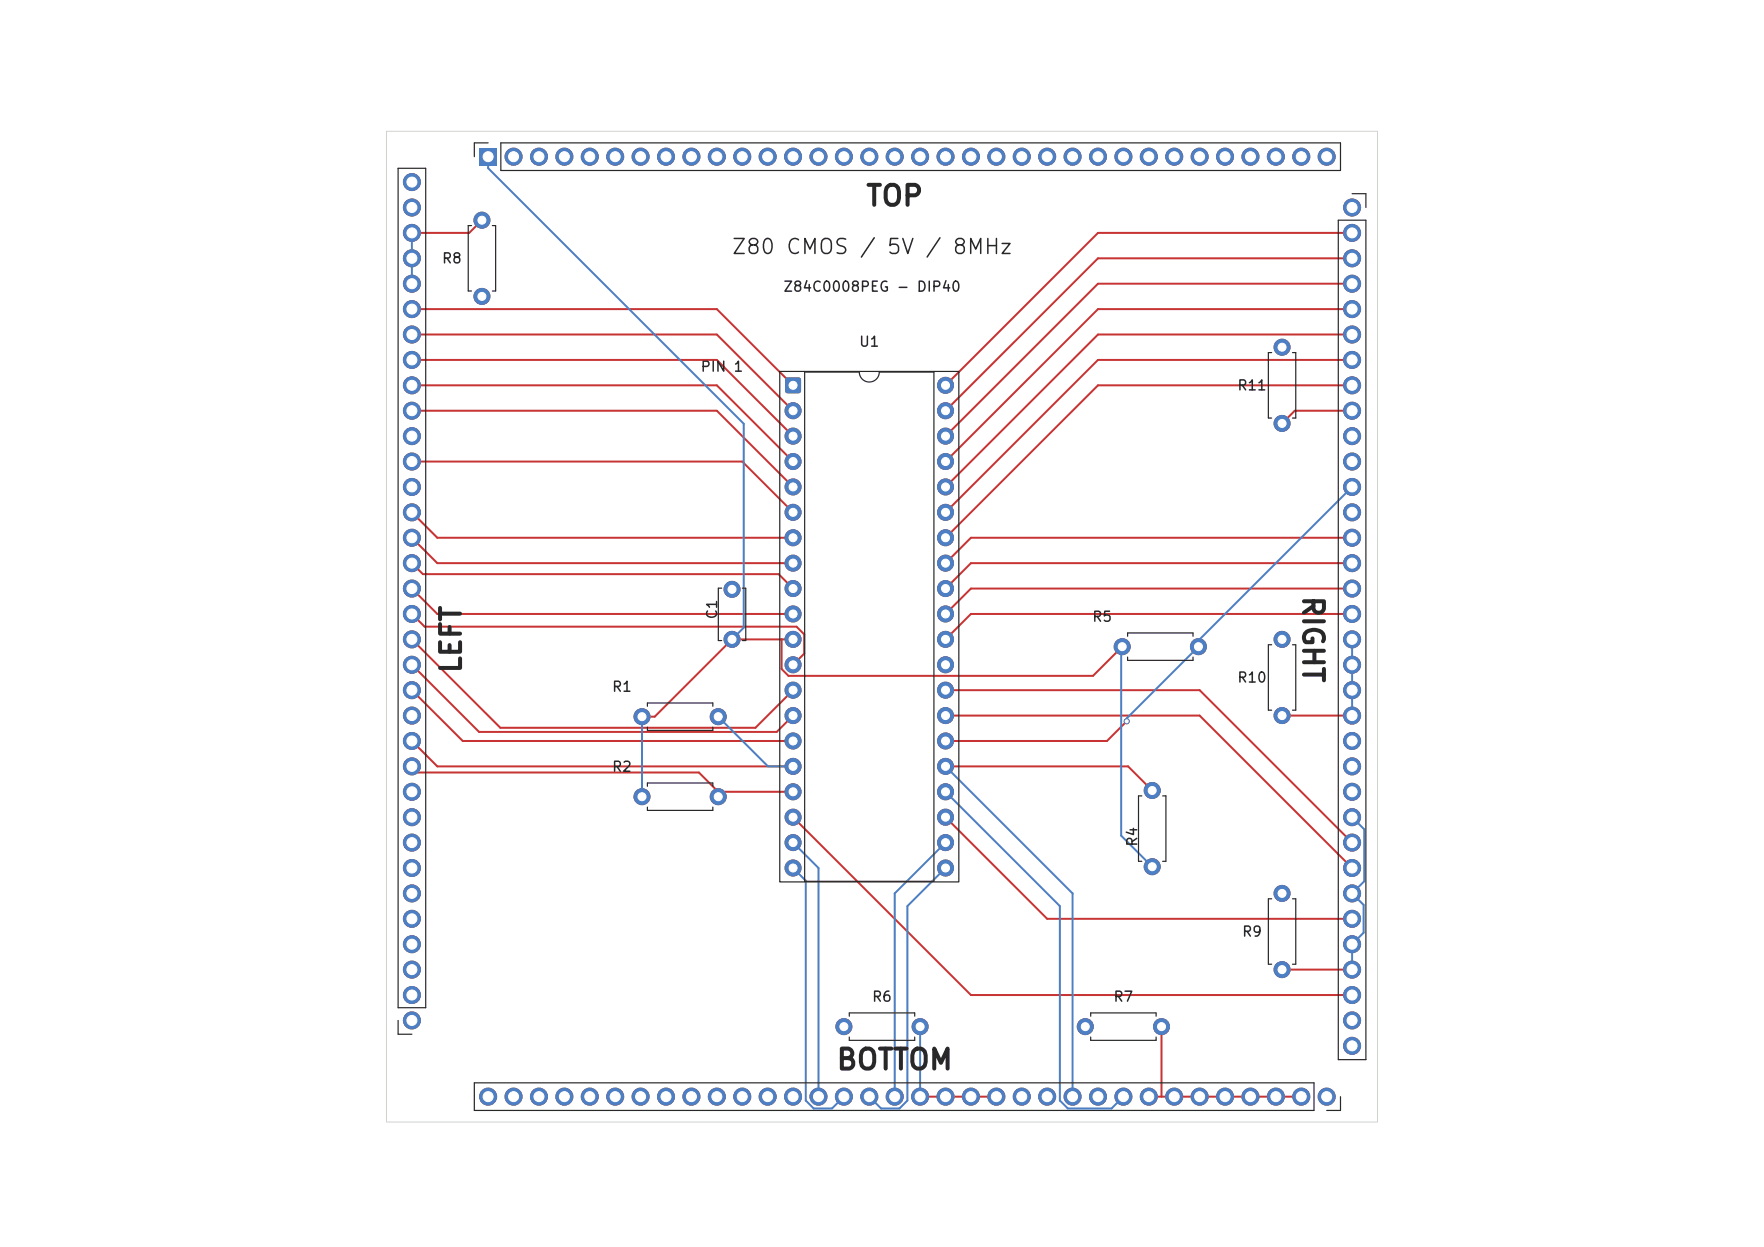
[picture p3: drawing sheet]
<svg xmlns="http://www.w3.org/2000/svg" width="297mm" height="210mm" viewBox="0 0 297 210" stroke-linecap="round" stroke-linejoin="round" font-family="sans-serif">
<defs><g id="words">
<g font-size="3.4" fill="#282828">
<text x="145.6" y="35.5">TOP</text>
<text x="218.5" y="100.1" transform="rotate(90 218.5 100.1)">RIGHT</text>
<text x="78.5" y="113.6" transform="rotate(-90 78.5 113.6)">LEFT</text>
<text x="140.6" y="181">BOTTOM</text>
</g>
<text font-size="2.5" fill="#282828" x="123" y="43.5">Z80 CMOS / 5V / 8MHz</text>
<g font-size="1.7" fill="#282828">
<text x="74.3" y="44.8">R8</text>
<text x="131.7" y="49.5">Z84C0008PEG - DIP40</text>
<text x="144.5" y="58.8">U1</text>
<text x="117.8" y="63">PIN 1</text>
<text x="208.2" y="66.2">R11</text>
<text x="121.2" y="104.4" transform="rotate(-90 121.2 104.4)">C1</text>
<text x="183.8" y="105.1">R5</text>
<text x="102.9" y="116.9">R1</text>
<text x="208.2" y="115.4">R10</text>
<text x="102.9" y="130.4">R2</text>
<text x="191.9" y="142.7" transform="rotate(-90 191.9 142.7)">R4</text>
<text x="209" y="158.2">R9</text>
<text x="146.7" y="169.1">R6</text>
<text x="187.3" y="169.1">R7</text>
</g>
</g></defs>
<g fill="#c83434" stroke="#c83434" stroke-width=".17">
<circle cx="215.9" cy="71.3" r="1.35"/>
<circle cx="215.9" cy="58.5" r="1.35"/>
<circle cx="188.9" cy="108.9" r="1.35"/>
<circle cx="201.8" cy="108.9" r="1.35"/>
<circle cx="108.1" cy="120.7" r="1.35"/>
<circle cx="120.9" cy="120.7" r="1.35"/>
<circle cx="108.1" cy="134.2" r="1.35"/>
<circle cx="120.9" cy="134.2" r="1.35"/>
<circle cx="194" cy="146" r="1.35"/>
<circle cx="194" cy="133.1" r="1.35"/>
<circle cx="215.9" cy="163.3" r="1.35"/>
<circle cx="215.9" cy="150.5" r="1.35"/>
<circle cx="154.9" cy="172.9" r="1.35"/>
<circle cx="142.1" cy="172.9" r="1.35"/>
<circle cx="81.1" cy="37.1" r="1.35"/>
<circle cx="81.1" cy="49.9" r="1.35"/>
<circle cx="215.9" cy="120.5" r="1.35"/>
<circle cx="215.9" cy="107.7" r="1.35"/>
<circle cx="195.6" cy="172.9" r="1.35"/>
<circle cx="182.7" cy="172.9" r="1.35"/>
<circle cx="123.3" cy="107.7" r="1.35"/>
<circle cx="123.3" cy="99.3" r="1.35"/>
</g>
<path d="M132.3 63.7l.3-.2h1.9l.3 .2 .1 .3v1.8l-.1 .3-.3 .1h-1.9l-.3-.1-.1-.3v-1.8z" fill="#c83434"/>
<g fill="#c83434" stroke="#c83434" stroke-width=".17">
<circle cx="133.5" cy="69.2" r="1.35"/>
<circle cx="133.5" cy="73.4" r="1.35"/>
<circle cx="133.5" cy="77.7" r="1.35"/>
<circle cx="133.5" cy="82" r="1.35"/>
<circle cx="133.5" cy="86.3" r="1.35"/>
<circle cx="133.5" cy="90.6" r="1.35"/>
<circle cx="133.5" cy="94.8" r="1.35"/>
<circle cx="133.5" cy="99.1" r="1.35"/>
<circle cx="133.5" cy="103.4" r="1.35"/>
<circle cx="133.5" cy="107.7" r="1.35"/>
<circle cx="133.5" cy="112" r="1.35"/>
<circle cx="133.5" cy="116.2" r="1.35"/>
<circle cx="133.5" cy="120.5" r="1.35"/>
<circle cx="133.5" cy="124.8" r="1.35"/>
<circle cx="133.5" cy="129.1" r="1.35"/>
<circle cx="133.5" cy="133.3" r="1.35"/>
<circle cx="133.5" cy="137.6" r="1.35"/>
<circle cx="133.5" cy="141.9" r="1.35"/>
<circle cx="133.5" cy="146.2" r="1.35"/>
<circle cx="159.2" cy="146.2" r="1.35"/>
<circle cx="159.2" cy="141.9" r="1.35"/>
<circle cx="159.2" cy="137.6" r="1.35"/>
<circle cx="159.2" cy="133.3" r="1.35"/>
<circle cx="159.2" cy="129.1" r="1.35"/>
<circle cx="159.2" cy="124.8" r="1.35"/>
<circle cx="159.2" cy="120.5" r="1.35"/>
<circle cx="159.2" cy="116.2" r="1.35"/>
<circle cx="159.2" cy="112" r="1.35"/>
<circle cx="159.2" cy="107.7" r="1.35"/>
<circle cx="159.2" cy="103.4" r="1.35"/>
<circle cx="159.2" cy="99.1" r="1.35"/>
<circle cx="159.2" cy="94.8" r="1.35"/>
<circle cx="159.2" cy="90.6" r="1.35"/>
<circle cx="159.2" cy="86.3" r="1.35"/>
<circle cx="159.2" cy="82" r="1.35"/>
<circle cx="159.2" cy="77.7" r="1.35"/>
<circle cx="159.2" cy="73.4" r="1.35"/>
<circle cx="159.2" cy="69.2" r="1.35"/>
<circle cx="159.2" cy="64.9" r="1.35"/>
</g>
<path d="M80.8 25h2.8v2.8h-2.8z" fill="#c83434"/>
<g fill="#c83434" stroke="#c83434" stroke-width=".17">
<circle cx="86.5" cy="26.4" r="1.43"/>
<circle cx="90.7" cy="26.4" r="1.43"/>
<circle cx="95" cy="26.4" r="1.43"/>
<circle cx="99.3" cy="26.4" r="1.43"/>
<circle cx="103.6" cy="26.4" r="1.43"/>
<circle cx="107.9" cy="26.4" r="1.43"/>
<circle cx="112.1" cy="26.4" r="1.43"/>
<circle cx="116.4" cy="26.4" r="1.43"/>
<circle cx="120.7" cy="26.4" r="1.43"/>
<circle cx="125" cy="26.4" r="1.43"/>
<circle cx="129.2" cy="26.4" r="1.43"/>
<circle cx="133.5" cy="26.4" r="1.43"/>
<circle cx="137.8" cy="26.4" r="1.43"/>
<circle cx="142.1" cy="26.4" r="1.43"/>
<circle cx="146.4" cy="26.4" r="1.43"/>
<circle cx="150.6" cy="26.4" r="1.43"/>
<circle cx="154.9" cy="26.4" r="1.43"/>
<circle cx="159.2" cy="26.4" r="1.43"/>
<circle cx="163.5" cy="26.4" r="1.43"/>
<circle cx="167.8" cy="26.4" r="1.43"/>
<circle cx="172" cy="26.4" r="1.43"/>
<circle cx="176.3" cy="26.4" r="1.43"/>
<circle cx="180.6" cy="26.4" r="1.43"/>
<circle cx="184.9" cy="26.4" r="1.43"/>
<circle cx="189.1" cy="26.4" r="1.43"/>
<circle cx="193.4" cy="26.4" r="1.43"/>
<circle cx="197.7" cy="26.4" r="1.43"/>
<circle cx="202" cy="26.4" r="1.43"/>
<circle cx="206.3" cy="26.4" r="1.43"/>
<circle cx="210.5" cy="26.4" r="1.43"/>
<circle cx="214.8" cy="26.4" r="1.43"/>
<circle cx="219.1" cy="26.4" r="1.43"/>
<circle cx="223.4" cy="26.4" r="1.43"/>
<circle cx="227.7" cy="34.9" r="1.43"/>
<circle cx="227.7" cy="39.2" r="1.43"/>
<circle cx="227.7" cy="43.5" r="1.43"/>
<circle cx="227.7" cy="47.8" r="1.43"/>
<circle cx="227.7" cy="52.1" r="1.43"/>
<circle cx="227.7" cy="56.3" r="1.43"/>
<circle cx="227.7" cy="60.6" r="1.43"/>
<circle cx="227.7" cy="64.9" r="1.43"/>
<circle cx="227.7" cy="69.2" r="1.43"/>
<circle cx="227.7" cy="73.4" r="1.43"/>
<circle cx="227.7" cy="77.7" r="1.43"/>
<circle cx="227.7" cy="82" r="1.43"/>
<circle cx="227.7" cy="86.3" r="1.43"/>
<circle cx="227.7" cy="90.6" r="1.43"/>
<circle cx="227.7" cy="94.8" r="1.43"/>
<circle cx="227.7" cy="99.1" r="1.43"/>
<circle cx="227.7" cy="103.4" r="1.43"/>
<circle cx="227.7" cy="107.7" r="1.43"/>
<circle cx="227.7" cy="112" r="1.43"/>
<circle cx="227.7" cy="116.2" r="1.43"/>
<circle cx="227.7" cy="120.5" r="1.43"/>
<circle cx="227.7" cy="124.8" r="1.43"/>
<circle cx="227.7" cy="129.1" r="1.43"/>
<circle cx="227.7" cy="133.3" r="1.43"/>
<circle cx="227.7" cy="137.6" r="1.43"/>
<circle cx="227.7" cy="141.9" r="1.43"/>
<circle cx="227.7" cy="146.2" r="1.43"/>
<circle cx="227.7" cy="150.5" r="1.43"/>
<circle cx="227.7" cy="154.7" r="1.43"/>
<circle cx="227.7" cy="159" r="1.43"/>
<circle cx="227.7" cy="163.3" r="1.43"/>
<circle cx="227.7" cy="167.6" r="1.43"/>
<circle cx="227.7" cy="171.9" r="1.43"/>
<circle cx="227.7" cy="176.1" r="1.43"/>
<circle cx="223.4" cy="184.7" r="1.43"/>
<circle cx="219.1" cy="184.7" r="1.43"/>
<circle cx="214.8" cy="184.7" r="1.43"/>
<circle cx="210.5" cy="184.7" r="1.43"/>
<circle cx="206.3" cy="184.7" r="1.43"/>
<circle cx="202" cy="184.7" r="1.43"/>
<circle cx="197.7" cy="184.7" r="1.43"/>
<circle cx="193.4" cy="184.7" r="1.43"/>
<circle cx="189.1" cy="184.7" r="1.43"/>
<circle cx="184.9" cy="184.7" r="1.43"/>
<circle cx="180.6" cy="184.7" r="1.43"/>
<circle cx="176.3" cy="184.7" r="1.43"/>
<circle cx="172" cy="184.7" r="1.43"/>
<circle cx="167.8" cy="184.7" r="1.43"/>
<circle cx="163.5" cy="184.7" r="1.43"/>
<circle cx="159.2" cy="184.7" r="1.43"/>
<circle cx="154.9" cy="184.7" r="1.43"/>
<circle cx="150.6" cy="184.7" r="1.43"/>
<circle cx="146.4" cy="184.7" r="1.43"/>
<circle cx="142.1" cy="184.7" r="1.43"/>
<circle cx="137.8" cy="184.7" r="1.43"/>
<circle cx="133.5" cy="184.7" r="1.43"/>
<circle cx="129.2" cy="184.7" r="1.43"/>
<circle cx="125" cy="184.7" r="1.43"/>
<circle cx="120.7" cy="184.7" r="1.43"/>
<circle cx="116.4" cy="184.7" r="1.43"/>
<circle cx="112.1" cy="184.7" r="1.43"/>
<circle cx="107.9" cy="184.7" r="1.43"/>
<circle cx="103.6" cy="184.7" r="1.43"/>
<circle cx="99.3" cy="184.7" r="1.43"/>
<circle cx="95" cy="184.7" r="1.43"/>
<circle cx="90.7" cy="184.7" r="1.43"/>
<circle cx="86.5" cy="184.7" r="1.43"/>
<circle cx="82.2" cy="184.7" r="1.43"/>
<circle cx="69.4" cy="171.9" r="1.43"/>
<circle cx="69.4" cy="167.6" r="1.43"/>
<circle cx="69.4" cy="163.3" r="1.43"/>
<circle cx="69.4" cy="159" r="1.43"/>
<circle cx="69.4" cy="154.7" r="1.43"/>
<circle cx="69.4" cy="150.5" r="1.43"/>
<circle cx="69.4" cy="146.2" r="1.43"/>
<circle cx="69.4" cy="141.9" r="1.43"/>
<circle cx="69.4" cy="137.6" r="1.43"/>
<circle cx="69.4" cy="133.3" r="1.43"/>
<circle cx="69.4" cy="129.1" r="1.43"/>
<circle cx="69.4" cy="124.8" r="1.43"/>
<circle cx="69.4" cy="120.5" r="1.43"/>
<circle cx="69.4" cy="116.2" r="1.43"/>
<circle cx="69.4" cy="112" r="1.43"/>
<circle cx="69.4" cy="107.7" r="1.43"/>
<circle cx="69.4" cy="103.4" r="1.43"/>
<circle cx="69.4" cy="99.1" r="1.43"/>
<circle cx="69.4" cy="94.8" r="1.43"/>
<circle cx="69.4" cy="90.6" r="1.43"/>
<circle cx="69.4" cy="86.3" r="1.43"/>
<circle cx="69.4" cy="82" r="1.43"/>
<circle cx="69.4" cy="77.7" r="1.43"/>
<circle cx="69.4" cy="73.4" r="1.43"/>
<circle cx="69.4" cy="69.2" r="1.43"/>
<circle cx="69.4" cy="64.9" r="1.43"/>
<circle cx="69.4" cy="60.6" r="1.43"/>
<circle cx="69.4" cy="56.3" r="1.43"/>
<circle cx="69.4" cy="52.1" r="1.43"/>
<circle cx="69.4" cy="47.8" r="1.43"/>
<circle cx="69.4" cy="43.5" r="1.43"/>
<circle cx="69.4" cy="39.2" r="1.43"/>
<circle cx="69.4" cy="34.9" r="1.43"/>
<circle cx="69.4" cy="30.7" r="1.43"/>
<circle cx="189.7" cy="121.5" r=".42"/>
</g>
<g fill="none" stroke="#c83434" stroke-width=".34">
<path d="M81.1 37.1l-2.1 2.1h-9.6M227.7 39.2h-42.8l-25.7 25.7M69.4 52.1h51.3l12.8 12.8M69.4 56.3h51.3l12.8 12.9M227.7 52.1h-42.8l-25.7 25.6M227.7 56.3h-42.8l-25.7 25.7M227.7 47.8h-42.8l-25.7 25.6M227.7 43.5h-42.8l-25.7 25.7M69.4 69.2h51.3l12.8 12.8M69.4 60.6h51.3l12.8 12.8M69.4 64.9h51.3l12.8 12.8M69.4 77.7h55.6l8.5 8.6"/>
<path d="M227.7 69.2h-9.7l-2.1 2.1M227.7 60.6h-42.8l-25.7 25.7M227.7 64.9h-42.8l-25.7 25.7M69.4 86.3l4.2 4.3h59.9M69.4 90.6l4.2 4.2h59.9M69.4 94.8l1.8 1.9h59.9l2.4 2.4M69.4 99.1l4.2 4.3h59.9M227.7 90.6h-64.2l-4.3 4.2M227.7 94.8h-64.2l-4.3 4.3M227.7 99.1h-64.2l-4.3 4.3M69.4 116.2l8.5 8.6h55.6M69.4 103.4l2.1 2.1h62.6l1.3 1.3v3.3l-1.9 1.9"/>
<path d="M69.4 107.7l14.8 14.9h43l6.3-6.4M69.4 112l11.3 11.3h50.1l2.7-2.8M131.6 107.7v5l1.2 1.1h51.2l4.9-4.9M133.5 107.7h-10.2l-13.1 13h-2.1M159.2 116.2h42.8l25.7 25.7M227.7 103.4h-64.2l-4.3 4.3M69.4 124.8l4.2 4.3h59.9M69.4 129.1l1 1h47.3l3.2 3.2M120.9 133.3h12.6M120.9 133.3v.9M133.5 137.6l30 30h64.2M159.2 129.1h30.7l4.1 4"/>
<path d="M159.2 120.5h42.8l25.7 25.7M159.2 137.6l17.1 17.1h51.4M189.7 121.5l-3.3 3.3h-27.2M215.9 120.5h11.8M195.6 172.9v11.8M215.9 163.3h11.8M154.9 184.7h12.9M193.4 184.7h25.7"/>
</g>
<g fill="#4d7fc4" stroke="#4d7fc4" stroke-width=".17">
<circle cx="215.9" cy="71.3" r="1.35"/>
<circle cx="215.9" cy="58.5" r="1.35"/>
<circle cx="188.9" cy="108.9" r="1.35"/>
<circle cx="201.8" cy="108.9" r="1.35"/>
<circle cx="108.1" cy="120.7" r="1.35"/>
<circle cx="120.9" cy="120.7" r="1.35"/>
<circle cx="108.1" cy="134.2" r="1.35"/>
<circle cx="120.9" cy="134.2" r="1.35"/>
<circle cx="194" cy="146" r="1.35"/>
<circle cx="194" cy="133.1" r="1.35"/>
<circle cx="215.9" cy="163.3" r="1.35"/>
<circle cx="215.9" cy="150.5" r="1.35"/>
<circle cx="154.9" cy="172.9" r="1.35"/>
<circle cx="142.1" cy="172.9" r="1.35"/>
<circle cx="81.1" cy="37.1" r="1.35"/>
<circle cx="81.1" cy="49.9" r="1.35"/>
<circle cx="215.9" cy="120.5" r="1.35"/>
<circle cx="215.9" cy="107.7" r="1.35"/>
<circle cx="195.6" cy="172.9" r="1.35"/>
<circle cx="182.7" cy="172.9" r="1.35"/>
<circle cx="123.3" cy="107.7" r="1.35"/>
<circle cx="123.3" cy="99.3" r="1.35"/>
</g>
<path d="M132.3 63.7l.3-.2h1.9l.3 .2 .1 .3v1.8l-.1 .3-.3 .1h-1.9l-.3-.1-.1-.3v-1.8z" fill="#4d7fc4"/>
<g fill="#4d7fc4" stroke="#4d7fc4" stroke-width=".17">
<circle cx="133.5" cy="69.2" r="1.35"/>
<circle cx="133.5" cy="73.4" r="1.35"/>
<circle cx="133.5" cy="77.7" r="1.35"/>
<circle cx="133.5" cy="82" r="1.35"/>
<circle cx="133.5" cy="86.3" r="1.35"/>
<circle cx="133.5" cy="90.6" r="1.35"/>
<circle cx="133.5" cy="94.8" r="1.35"/>
<circle cx="133.5" cy="99.1" r="1.35"/>
<circle cx="133.5" cy="103.4" r="1.35"/>
<circle cx="133.5" cy="107.7" r="1.35"/>
<circle cx="133.5" cy="112" r="1.35"/>
<circle cx="133.5" cy="116.2" r="1.35"/>
<circle cx="133.5" cy="120.5" r="1.35"/>
<circle cx="133.5" cy="124.8" r="1.35"/>
<circle cx="133.5" cy="129.1" r="1.35"/>
<circle cx="133.5" cy="133.3" r="1.35"/>
<circle cx="133.5" cy="137.6" r="1.35"/>
<circle cx="133.5" cy="141.9" r="1.35"/>
<circle cx="133.5" cy="146.2" r="1.35"/>
<circle cx="159.2" cy="146.2" r="1.35"/>
<circle cx="159.2" cy="141.9" r="1.35"/>
<circle cx="159.2" cy="137.6" r="1.35"/>
<circle cx="159.2" cy="133.3" r="1.35"/>
<circle cx="159.2" cy="129.1" r="1.35"/>
<circle cx="159.2" cy="124.8" r="1.35"/>
<circle cx="159.2" cy="120.5" r="1.35"/>
<circle cx="159.2" cy="116.2" r="1.35"/>
<circle cx="159.2" cy="112" r="1.35"/>
<circle cx="159.2" cy="107.7" r="1.35"/>
<circle cx="159.2" cy="103.4" r="1.35"/>
<circle cx="159.2" cy="99.1" r="1.35"/>
<circle cx="159.2" cy="94.8" r="1.35"/>
<circle cx="159.2" cy="90.6" r="1.35"/>
<circle cx="159.2" cy="86.3" r="1.35"/>
<circle cx="159.2" cy="82" r="1.35"/>
<circle cx="159.2" cy="77.7" r="1.35"/>
<circle cx="159.2" cy="73.4" r="1.35"/>
<circle cx="159.2" cy="69.2" r="1.35"/>
<circle cx="159.2" cy="64.9" r="1.35"/>
</g>
<path d="M80.8 25h2.8v2.8h-2.8z" fill="#4d7fc4"/>
<g fill="#4d7fc4" stroke="#4d7fc4" stroke-width=".17">
<circle cx="86.5" cy="26.4" r="1.43"/>
<circle cx="90.7" cy="26.4" r="1.43"/>
<circle cx="95" cy="26.4" r="1.43"/>
<circle cx="99.3" cy="26.4" r="1.43"/>
<circle cx="103.6" cy="26.4" r="1.43"/>
<circle cx="107.9" cy="26.4" r="1.43"/>
<circle cx="112.1" cy="26.4" r="1.43"/>
<circle cx="116.4" cy="26.4" r="1.43"/>
<circle cx="120.7" cy="26.4" r="1.43"/>
<circle cx="125" cy="26.4" r="1.43"/>
<circle cx="129.2" cy="26.4" r="1.43"/>
<circle cx="133.5" cy="26.4" r="1.43"/>
<circle cx="137.8" cy="26.4" r="1.43"/>
<circle cx="142.1" cy="26.4" r="1.43"/>
<circle cx="146.4" cy="26.4" r="1.43"/>
<circle cx="150.6" cy="26.4" r="1.43"/>
<circle cx="154.9" cy="26.4" r="1.43"/>
<circle cx="159.2" cy="26.4" r="1.43"/>
<circle cx="163.5" cy="26.4" r="1.43"/>
<circle cx="167.8" cy="26.4" r="1.43"/>
<circle cx="172" cy="26.4" r="1.43"/>
<circle cx="176.3" cy="26.4" r="1.43"/>
<circle cx="180.6" cy="26.4" r="1.43"/>
<circle cx="184.9" cy="26.4" r="1.43"/>
<circle cx="189.1" cy="26.4" r="1.43"/>
<circle cx="193.4" cy="26.4" r="1.43"/>
<circle cx="197.7" cy="26.4" r="1.43"/>
<circle cx="202" cy="26.4" r="1.43"/>
<circle cx="206.3" cy="26.4" r="1.43"/>
<circle cx="210.5" cy="26.4" r="1.43"/>
<circle cx="214.8" cy="26.4" r="1.43"/>
<circle cx="219.1" cy="26.4" r="1.43"/>
<circle cx="223.4" cy="26.4" r="1.43"/>
<circle cx="227.7" cy="34.9" r="1.43"/>
<circle cx="227.7" cy="39.2" r="1.43"/>
<circle cx="227.7" cy="43.5" r="1.43"/>
<circle cx="227.7" cy="47.8" r="1.43"/>
<circle cx="227.7" cy="52.1" r="1.43"/>
<circle cx="227.7" cy="56.3" r="1.43"/>
<circle cx="227.7" cy="60.6" r="1.43"/>
<circle cx="227.7" cy="64.9" r="1.43"/>
<circle cx="227.7" cy="69.2" r="1.43"/>
<circle cx="227.7" cy="73.4" r="1.43"/>
<circle cx="227.7" cy="77.7" r="1.43"/>
<circle cx="227.7" cy="82" r="1.43"/>
<circle cx="227.7" cy="86.3" r="1.43"/>
<circle cx="227.7" cy="90.6" r="1.43"/>
<circle cx="227.7" cy="94.8" r="1.43"/>
<circle cx="227.7" cy="99.1" r="1.43"/>
<circle cx="227.7" cy="103.4" r="1.43"/>
<circle cx="227.7" cy="107.7" r="1.43"/>
<circle cx="227.7" cy="112" r="1.43"/>
<circle cx="227.7" cy="116.2" r="1.43"/>
<circle cx="227.7" cy="120.5" r="1.43"/>
<circle cx="227.7" cy="124.8" r="1.43"/>
<circle cx="227.7" cy="129.1" r="1.43"/>
<circle cx="227.7" cy="133.3" r="1.43"/>
<circle cx="227.7" cy="137.6" r="1.43"/>
<circle cx="227.7" cy="141.9" r="1.43"/>
<circle cx="227.7" cy="146.2" r="1.43"/>
<circle cx="227.7" cy="150.5" r="1.43"/>
<circle cx="227.7" cy="154.7" r="1.43"/>
<circle cx="227.7" cy="159" r="1.43"/>
<circle cx="227.7" cy="163.3" r="1.43"/>
<circle cx="227.7" cy="167.6" r="1.43"/>
<circle cx="227.7" cy="171.9" r="1.43"/>
<circle cx="227.7" cy="176.1" r="1.43"/>
<circle cx="223.4" cy="184.7" r="1.43"/>
<circle cx="219.1" cy="184.7" r="1.43"/>
<circle cx="214.8" cy="184.7" r="1.43"/>
<circle cx="210.5" cy="184.7" r="1.43"/>
<circle cx="206.3" cy="184.7" r="1.43"/>
<circle cx="202" cy="184.7" r="1.43"/>
<circle cx="197.7" cy="184.7" r="1.43"/>
<circle cx="193.4" cy="184.7" r="1.43"/>
<circle cx="189.1" cy="184.7" r="1.43"/>
<circle cx="184.9" cy="184.7" r="1.43"/>
<circle cx="180.6" cy="184.7" r="1.43"/>
<circle cx="176.3" cy="184.7" r="1.43"/>
<circle cx="172" cy="184.7" r="1.43"/>
<circle cx="167.8" cy="184.7" r="1.43"/>
<circle cx="163.5" cy="184.7" r="1.43"/>
<circle cx="159.2" cy="184.7" r="1.43"/>
<circle cx="154.9" cy="184.7" r="1.43"/>
<circle cx="150.6" cy="184.7" r="1.43"/>
<circle cx="146.4" cy="184.7" r="1.43"/>
<circle cx="142.1" cy="184.7" r="1.43"/>
<circle cx="137.8" cy="184.7" r="1.43"/>
<circle cx="133.5" cy="184.7" r="1.43"/>
<circle cx="129.2" cy="184.7" r="1.43"/>
<circle cx="125" cy="184.7" r="1.43"/>
<circle cx="120.7" cy="184.7" r="1.43"/>
<circle cx="116.4" cy="184.7" r="1.43"/>
<circle cx="112.1" cy="184.7" r="1.43"/>
<circle cx="107.9" cy="184.7" r="1.43"/>
<circle cx="103.6" cy="184.7" r="1.43"/>
<circle cx="99.3" cy="184.7" r="1.43"/>
<circle cx="95" cy="184.7" r="1.43"/>
<circle cx="90.7" cy="184.7" r="1.43"/>
<circle cx="86.5" cy="184.7" r="1.43"/>
<circle cx="82.2" cy="184.7" r="1.43"/>
<circle cx="69.4" cy="171.9" r="1.43"/>
<circle cx="69.4" cy="167.6" r="1.43"/>
<circle cx="69.4" cy="163.3" r="1.43"/>
<circle cx="69.4" cy="159" r="1.43"/>
<circle cx="69.4" cy="154.7" r="1.43"/>
<circle cx="69.4" cy="150.5" r="1.43"/>
<circle cx="69.4" cy="146.2" r="1.43"/>
<circle cx="69.4" cy="141.9" r="1.43"/>
<circle cx="69.4" cy="137.6" r="1.43"/>
<circle cx="69.4" cy="133.3" r="1.43"/>
<circle cx="69.4" cy="129.1" r="1.43"/>
<circle cx="69.4" cy="124.8" r="1.43"/>
<circle cx="69.4" cy="120.5" r="1.43"/>
<circle cx="69.4" cy="116.2" r="1.43"/>
<circle cx="69.4" cy="112" r="1.43"/>
<circle cx="69.4" cy="107.7" r="1.43"/>
<circle cx="69.4" cy="103.4" r="1.43"/>
<circle cx="69.4" cy="99.1" r="1.43"/>
<circle cx="69.4" cy="94.8" r="1.43"/>
<circle cx="69.4" cy="90.6" r="1.43"/>
<circle cx="69.4" cy="86.3" r="1.43"/>
<circle cx="69.4" cy="82" r="1.43"/>
<circle cx="69.4" cy="77.7" r="1.43"/>
<circle cx="69.4" cy="73.4" r="1.43"/>
<circle cx="69.4" cy="69.2" r="1.43"/>
<circle cx="69.4" cy="64.9" r="1.43"/>
<circle cx="69.4" cy="60.6" r="1.43"/>
<circle cx="69.4" cy="56.3" r="1.43"/>
<circle cx="69.4" cy="52.1" r="1.43"/>
<circle cx="69.4" cy="47.8" r="1.43"/>
<circle cx="69.4" cy="43.5" r="1.43"/>
<circle cx="69.4" cy="39.2" r="1.43"/>
<circle cx="69.4" cy="34.9" r="1.43"/>
<circle cx="69.4" cy="30.7" r="1.43"/>
<circle cx="189.7" cy="121.5" r=".42"/>
</g>
<g fill="none" stroke="#4d7fc4" stroke-width=".34">
<path d="M69.4 39.2v8.6M82.2 26.4v1.9l43 43.1v34.3l-1.9 2M227.7 82l-25.9 25.9v1l-12.1 12.1v.5M188.9 108.9l-.1 .2v31.6l5.2 5.3M227.7 107.7v12.8M108.1 120.7v13.5M120.9 120.7l8.4 8.4h4.2M159.2 129.1l21.4 21.4v34.2M159.2 133.3l19.2 19.3v32.7l1.4 1.4h7.4l1.9-2M227.7 137.6l2 2.1v8.7l-2 2.1 1.9 1.9v4.7l-1.9 1.9v4.3M133.5 141.9l4.3 4.3v38.5M133.5 146.2l2.2 2.1v37l1.3 1.4h3.1l2-2"/>
<path d="M159.2 146.2l-6.4 6.4v32.7l-1.4 1.4h-3.1l-1.9-2M159.2 141.9l-8.6 8.6v34.2M154.9 172.9v11.8"/>
</g>
<g fill="none" stroke="#282828" stroke-width=".2">
<path d="M67 28.3h4.7v141.4h-4.7zM79.4 38h-.6v11h.6M82.2 24.1h-2.3v2.3M82.9 38h.6v11h-.6M84.3 24.1h141.4v4.6h-141.4zM225.3 37.1h4.7v141.4h-4.7zM227.7 32.6h2.3v2.3M214.1 59.4h-.5v11h.5M217.6 59.4h.6v11h-.6M131.3 62.6h30.1v85.9h-30.1zM135.5 62.7h9.2a1.68 1.68 0 0 0 1.7 1.6 1.68 1.68 0 0 0 1.6-1.6h9.2v85.7h-21.7zM121.5 99.1h-.6v8.8h.6"/>
<path d="M125 99.1h.6v8.8h-.6M109 118.9v-.5h11v.5M189.9 107.2v-.6h11v.6M189.9 110.7v.5h11v-.5M214.1 108.6h-.5v11h.5M217.6 108.6h.6v11h-.6M109 122.4v.6h11v-.6M109 132.4v-.5h11v.5M109 135.9v.6h11v-.6M192.2 134h-.5v11.1h.5M195.7 134h.6v11.1h-.6M214.1 151.4h-.5v11h.5"/>
<path d="M217.6 151.4h.6v11h-.6M67 171.9v2.3h2.4M143 171.1v-.5h11v.5M143 174.6v.6h11v-.6M183.6 171.1v-.5h11.1v.5M183.6 174.6v.6h11.1v-.6M79.9 182.4h141.3v4.6h-141.3zM225.7 184.7v2.3h-2.3"/>
</g>
<path d="M65.1 22.1h166.8v166.9h-166.8z" fill="none" stroke="#d0d2cd" stroke-width=".17"/>
<g fill="#fff" stroke="#fff" stroke-width=".17">
<circle cx="189.7" cy="121.5" r=".25"/>
<circle cx="215.9" cy="71.3" r=".67"/>
<circle cx="215.9" cy="58.5" r=".67"/>
<circle cx="188.9" cy="108.9" r=".67"/>
<circle cx="201.8" cy="108.9" r=".67"/>
<circle cx="108.1" cy="120.7" r=".67"/>
<circle cx="120.9" cy="120.7" r=".67"/>
<circle cx="108.1" cy="134.2" r=".67"/>
<circle cx="120.9" cy="134.2" r=".67"/>
<circle cx="194" cy="146" r=".67"/>
<circle cx="194" cy="133.1" r=".67"/>
<circle cx="215.9" cy="163.3" r=".67"/>
<circle cx="215.9" cy="150.5" r=".67"/>
<circle cx="154.9" cy="172.9" r=".67"/>
<circle cx="142.1" cy="172.9" r=".67"/>
<circle cx="81.1" cy="37.1" r=".67"/>
<circle cx="81.1" cy="49.9" r=".67"/>
<circle cx="215.9" cy="120.5" r=".67"/>
<circle cx="215.9" cy="107.7" r=".67"/>
<circle cx="195.6" cy="172.9" r=".67"/>
<circle cx="182.7" cy="172.9" r=".67"/>
<circle cx="123.3" cy="107.7" r=".67"/>
<circle cx="123.3" cy="99.3" r=".67"/>
<circle cx="133.5" cy="64.9" r=".67"/>
<circle cx="133.5" cy="69.2" r=".67"/>
<circle cx="133.5" cy="73.4" r=".67"/>
<circle cx="133.5" cy="77.7" r=".67"/>
<circle cx="133.5" cy="82" r=".67"/>
<circle cx="133.5" cy="86.3" r=".67"/>
<circle cx="133.5" cy="90.6" r=".67"/>
<circle cx="133.5" cy="94.8" r=".67"/>
<circle cx="133.5" cy="99.1" r=".67"/>
<circle cx="133.5" cy="103.4" r=".67"/>
<circle cx="133.5" cy="107.7" r=".67"/>
<circle cx="133.5" cy="112" r=".67"/>
<circle cx="133.5" cy="116.2" r=".67"/>
<circle cx="133.5" cy="120.5" r=".67"/>
<circle cx="133.5" cy="124.8" r=".67"/>
<circle cx="133.5" cy="129.1" r=".67"/>
<circle cx="133.5" cy="133.3" r=".67"/>
<circle cx="133.5" cy="137.6" r=".67"/>
<circle cx="133.5" cy="141.9" r=".67"/>
<circle cx="133.5" cy="146.2" r=".67"/>
<circle cx="159.2" cy="146.2" r=".67"/>
<circle cx="159.2" cy="141.9" r=".67"/>
<circle cx="159.2" cy="137.6" r=".67"/>
<circle cx="159.2" cy="133.3" r=".67"/>
<circle cx="159.2" cy="129.1" r=".67"/>
<circle cx="159.2" cy="124.8" r=".67"/>
<circle cx="159.2" cy="120.5" r=".67"/>
<circle cx="159.2" cy="116.2" r=".67"/>
<circle cx="159.2" cy="112" r=".67"/>
<circle cx="159.2" cy="107.7" r=".67"/>
<circle cx="159.2" cy="103.4" r=".67"/>
<circle cx="159.2" cy="99.1" r=".67"/>
<circle cx="159.2" cy="94.8" r=".67"/>
<circle cx="159.2" cy="90.6" r=".67"/>
<circle cx="159.2" cy="86.3" r=".67"/>
<circle cx="159.2" cy="82" r=".67"/>
<circle cx="159.2" cy="77.7" r=".67"/>
<circle cx="159.2" cy="73.4" r=".67"/>
<circle cx="159.2" cy="69.2" r=".67"/>
<circle cx="159.2" cy="64.9" r=".67"/>
<circle cx="82.2" cy="26.4" r=".84"/>
<circle cx="86.5" cy="26.4" r=".84"/>
<circle cx="90.7" cy="26.4" r=".84"/>
<circle cx="95" cy="26.4" r=".84"/>
<circle cx="99.3" cy="26.4" r=".84"/>
<circle cx="103.6" cy="26.4" r=".84"/>
<circle cx="107.9" cy="26.4" r=".84"/>
<circle cx="112.1" cy="26.4" r=".84"/>
<circle cx="116.4" cy="26.4" r=".84"/>
<circle cx="120.7" cy="26.4" r=".84"/>
<circle cx="125" cy="26.4" r=".84"/>
<circle cx="129.2" cy="26.4" r=".84"/>
<circle cx="133.5" cy="26.4" r=".84"/>
<circle cx="137.8" cy="26.4" r=".84"/>
<circle cx="142.1" cy="26.4" r=".84"/>
<circle cx="146.4" cy="26.4" r=".84"/>
<circle cx="150.6" cy="26.4" r=".84"/>
<circle cx="154.9" cy="26.4" r=".84"/>
<circle cx="159.2" cy="26.4" r=".84"/>
<circle cx="163.5" cy="26.4" r=".84"/>
<circle cx="167.8" cy="26.4" r=".84"/>
<circle cx="172" cy="26.4" r=".84"/>
<circle cx="176.3" cy="26.4" r=".84"/>
<circle cx="180.6" cy="26.4" r=".84"/>
<circle cx="184.9" cy="26.4" r=".84"/>
<circle cx="189.1" cy="26.4" r=".84"/>
<circle cx="193.4" cy="26.4" r=".84"/>
<circle cx="197.7" cy="26.4" r=".84"/>
<circle cx="202" cy="26.4" r=".84"/>
<circle cx="206.3" cy="26.4" r=".84"/>
<circle cx="210.5" cy="26.4" r=".84"/>
<circle cx="214.8" cy="26.4" r=".84"/>
<circle cx="219.1" cy="26.4" r=".84"/>
<circle cx="223.4" cy="26.4" r=".84"/>
<circle cx="227.7" cy="34.9" r=".84"/>
<circle cx="227.7" cy="39.2" r=".84"/>
<circle cx="227.7" cy="43.5" r=".84"/>
<circle cx="227.7" cy="47.8" r=".84"/>
<circle cx="227.7" cy="52.1" r=".84"/>
<circle cx="227.7" cy="56.3" r=".84"/>
<circle cx="227.7" cy="60.6" r=".84"/>
<circle cx="227.7" cy="64.9" r=".84"/>
<circle cx="227.7" cy="69.2" r=".84"/>
<circle cx="227.7" cy="73.4" r=".84"/>
<circle cx="227.7" cy="77.7" r=".84"/>
<circle cx="227.7" cy="82" r=".84"/>
<circle cx="227.7" cy="86.3" r=".84"/>
<circle cx="227.7" cy="90.6" r=".84"/>
<circle cx="227.7" cy="94.8" r=".84"/>
<circle cx="227.7" cy="99.1" r=".84"/>
<circle cx="227.7" cy="103.4" r=".84"/>
<circle cx="227.7" cy="107.7" r=".84"/>
<circle cx="227.7" cy="112" r=".84"/>
<circle cx="227.7" cy="116.2" r=".84"/>
<circle cx="227.7" cy="120.5" r=".84"/>
<circle cx="227.7" cy="124.8" r=".84"/>
<circle cx="227.7" cy="129.1" r=".84"/>
<circle cx="227.7" cy="133.3" r=".84"/>
<circle cx="227.7" cy="137.6" r=".84"/>
<circle cx="227.7" cy="141.9" r=".84"/>
<circle cx="227.7" cy="146.2" r=".84"/>
<circle cx="227.7" cy="150.5" r=".84"/>
<circle cx="227.7" cy="154.7" r=".84"/>
<circle cx="227.7" cy="159" r=".84"/>
<circle cx="227.7" cy="163.3" r=".84"/>
<circle cx="227.7" cy="167.6" r=".84"/>
<circle cx="227.7" cy="171.9" r=".84"/>
<circle cx="227.7" cy="176.1" r=".84"/>
<circle cx="223.4" cy="184.7" r=".84"/>
<circle cx="219.1" cy="184.7" r=".84"/>
<circle cx="214.8" cy="184.7" r=".84"/>
<circle cx="210.5" cy="184.7" r=".84"/>
<circle cx="206.3" cy="184.7" r=".84"/>
<circle cx="202" cy="184.7" r=".84"/>
<circle cx="197.7" cy="184.7" r=".84"/>
<circle cx="193.4" cy="184.7" r=".84"/>
<circle cx="189.1" cy="184.7" r=".84"/>
<circle cx="184.9" cy="184.7" r=".84"/>
<circle cx="180.6" cy="184.7" r=".84"/>
<circle cx="176.3" cy="184.7" r=".84"/>
<circle cx="172" cy="184.7" r=".84"/>
<circle cx="167.8" cy="184.7" r=".84"/>
<circle cx="163.5" cy="184.7" r=".84"/>
<circle cx="159.2" cy="184.7" r=".84"/>
<circle cx="154.9" cy="184.7" r=".84"/>
<circle cx="150.6" cy="184.7" r=".84"/>
<circle cx="146.4" cy="184.7" r=".84"/>
<circle cx="142.1" cy="184.7" r=".84"/>
<circle cx="137.8" cy="184.7" r=".84"/>
<circle cx="133.5" cy="184.7" r=".84"/>
<circle cx="129.2" cy="184.7" r=".84"/>
<circle cx="125" cy="184.7" r=".84"/>
<circle cx="120.7" cy="184.7" r=".84"/>
<circle cx="116.4" cy="184.7" r=".84"/>
<circle cx="112.1" cy="184.7" r=".84"/>
<circle cx="107.9" cy="184.7" r=".84"/>
<circle cx="103.6" cy="184.7" r=".84"/>
<circle cx="99.3" cy="184.7" r=".84"/>
<circle cx="95" cy="184.7" r=".84"/>
<circle cx="90.7" cy="184.7" r=".84"/>
<circle cx="86.5" cy="184.7" r=".84"/>
<circle cx="82.2" cy="184.7" r=".84"/>
<circle cx="69.4" cy="171.9" r=".84"/>
<circle cx="69.4" cy="167.6" r=".84"/>
<circle cx="69.4" cy="163.3" r=".84"/>
<circle cx="69.4" cy="159" r=".84"/>
<circle cx="69.4" cy="154.7" r=".84"/>
<circle cx="69.4" cy="150.5" r=".84"/>
<circle cx="69.4" cy="146.2" r=".84"/>
<circle cx="69.4" cy="141.9" r=".84"/>
<circle cx="69.4" cy="137.6" r=".84"/>
<circle cx="69.4" cy="133.3" r=".84"/>
<circle cx="69.4" cy="129.1" r=".84"/>
<circle cx="69.4" cy="124.8" r=".84"/>
<circle cx="69.4" cy="120.5" r=".84"/>
<circle cx="69.4" cy="116.2" r=".84"/>
<circle cx="69.4" cy="112" r=".84"/>
<circle cx="69.4" cy="107.7" r=".84"/>
<circle cx="69.4" cy="103.4" r=".84"/>
<circle cx="69.4" cy="99.1" r=".84"/>
<circle cx="69.4" cy="94.8" r=".84"/>
<circle cx="69.4" cy="90.6" r=".84"/>
<circle cx="69.4" cy="86.3" r=".84"/>
<circle cx="69.4" cy="82" r=".84"/>
<circle cx="69.4" cy="77.7" r=".84"/>
<circle cx="69.4" cy="73.4" r=".84"/>
<circle cx="69.4" cy="69.2" r=".84"/>
<circle cx="69.4" cy="64.9" r=".84"/>
<circle cx="69.4" cy="60.6" r=".84"/>
<circle cx="69.4" cy="56.3" r=".84"/>
<circle cx="69.4" cy="52.1" r=".84"/>
<circle cx="69.4" cy="47.8" r=".84"/>
<circle cx="69.4" cy="43.5" r=".84"/>
<circle cx="69.4" cy="39.2" r=".84"/>
<circle cx="69.4" cy="34.9" r=".84"/>
<circle cx="69.4" cy="30.7" r=".84"/>
</g>
<use href="#words"/>
</svg>
